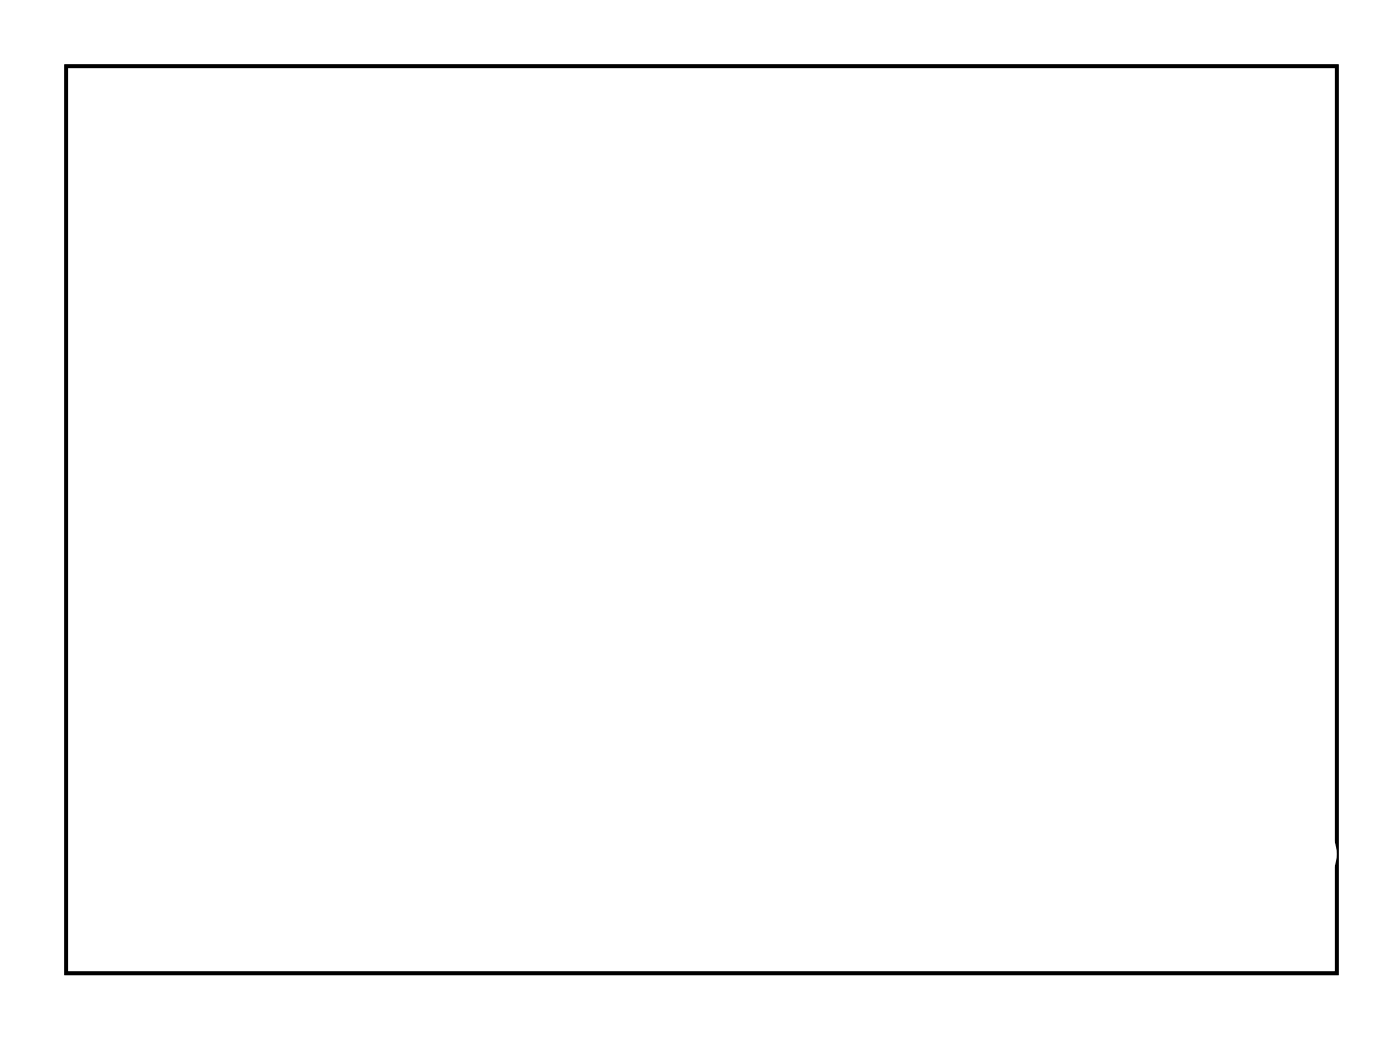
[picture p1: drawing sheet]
<svg xmlns="http://www.w3.org/2000/svg" width="77mm" height="57mm" viewBox="0 0 77 57" stroke-linecap="round" stroke-linejoin="round" font-family="sans-serif">
<path d="M3.6 3.6h69.8v49.8h-69.8z" fill="none" stroke="#000" stroke-width=".2"/>
<path d="M3.6 3.6h69.8v49.8h-69.8zM3.6 3.6v49.8h69.8v-49.8z" fill="#000"/>
<circle cx="26.1" cy="9.3" r=".74" fill="#fff"/>
<circle cx="26.1" cy="9.3" r=".74" fill="none" stroke="#fff" stroke-width=".76" stroke-linecap="butt"/>
<circle cx="28.6" cy="9.3" r=".74" fill="#fff"/>
<circle cx="28.6" cy="9.3" r=".74" fill="none" stroke="#fff" stroke-width=".76" stroke-linecap="butt"/>
<circle cx="31.1" cy="9.3" r=".74" fill="#fff"/>
<circle cx="31.1" cy="9.3" r=".74" fill="none" stroke="#fff" stroke-width=".76" stroke-linecap="butt"/>
<circle cx="33.7" cy="9.3" r=".74" fill="#fff"/>
<circle cx="33.7" cy="9.3" r=".74" fill="none" stroke="#fff" stroke-width=".76" stroke-linecap="butt"/>
<circle cx="36.2" cy="9.3" r=".74" fill="#fff"/>
<circle cx="36.2" cy="9.3" r=".74" fill="none" stroke="#fff" stroke-width=".76" stroke-linecap="butt"/>
<circle cx="38.8" cy="9.3" r=".74" fill="#fff"/>
<circle cx="38.8" cy="9.3" r=".74" fill="none" stroke="#fff" stroke-width=".76" stroke-linecap="butt"/>
<circle cx="8.3" cy="9.3" r=".74" fill="#fff"/>
<circle cx="8.3" cy="9.3" r=".74" fill="none" stroke="#fff" stroke-width=".76" stroke-linecap="butt"/>
<circle cx="10.8" cy="9.3" r=".74" fill="#fff"/>
<circle cx="10.8" cy="9.3" r=".74" fill="none" stroke="#fff" stroke-width=".76" stroke-linecap="butt"/>
<circle cx="13.4" cy="9.3" r=".74" fill="#fff"/>
<circle cx="13.4" cy="9.3" r=".74" fill="none" stroke="#fff" stroke-width=".76" stroke-linecap="butt"/>
<circle cx="15.9" cy="9.3" r=".74" fill="#fff"/>
<circle cx="15.9" cy="9.3" r=".74" fill="none" stroke="#fff" stroke-width=".76" stroke-linecap="butt"/>
<circle cx="18.4" cy="9.3" r=".74" fill="#fff"/>
<circle cx="18.4" cy="9.3" r=".74" fill="none" stroke="#fff" stroke-width=".76" stroke-linecap="butt"/>
<circle cx="21" cy="9.3" r=".74" fill="#fff"/>
<circle cx="21" cy="9.3" r=".74" fill="none" stroke="#fff" stroke-width=".76" stroke-linecap="butt"/>
<circle cx="31.1" cy="49.9" r=".74" fill="#fff"/>
<circle cx="31.1" cy="49.9" r=".74" fill="none" stroke="#fff" stroke-width=".76" stroke-linecap="butt"/>
<circle cx="33.7" cy="49.9" r=".74" fill="#fff"/>
<circle cx="33.7" cy="49.9" r=".74" fill="none" stroke="#fff" stroke-width=".76" stroke-linecap="butt"/>
<circle cx="36.2" cy="49.9" r=".74" fill="#fff"/>
<circle cx="36.2" cy="49.9" r=".74" fill="none" stroke="#fff" stroke-width=".76" stroke-linecap="butt"/>
<circle cx="38.8" cy="49.9" r=".74" fill="#fff"/>
<circle cx="38.8" cy="49.9" r=".74" fill="none" stroke="#fff" stroke-width=".76" stroke-linecap="butt"/>
<circle cx="41.3" cy="49.9" r=".74" fill="#fff"/>
<circle cx="41.3" cy="49.9" r=".74" fill="none" stroke="#fff" stroke-width=".76" stroke-linecap="butt"/>
<circle cx="43.8" cy="49.9" r=".74" fill="#fff"/>
<circle cx="43.8" cy="49.9" r=".74" fill="none" stroke="#fff" stroke-width=".76" stroke-linecap="butt"/>
<circle cx="46.4" cy="49.9" r=".74" fill="#fff"/>
<circle cx="46.4" cy="49.9" r=".74" fill="none" stroke="#fff" stroke-width=".76" stroke-linecap="butt"/>
<circle cx="48.9" cy="49.9" r=".74" fill="#fff"/>
<circle cx="48.9" cy="49.9" r=".74" fill="none" stroke="#fff" stroke-width=".76" stroke-linecap="butt"/>
<circle cx="8.3" cy="49.9" r=".74" fill="#fff"/>
<circle cx="8.3" cy="49.9" r=".74" fill="none" stroke="#fff" stroke-width=".76" stroke-linecap="butt"/>
<circle cx="10.8" cy="49.9" r=".74" fill="#fff"/>
<circle cx="10.8" cy="49.9" r=".74" fill="none" stroke="#fff" stroke-width=".76" stroke-linecap="butt"/>
<circle cx="13.4" cy="49.9" r=".74" fill="#fff"/>
<circle cx="13.4" cy="49.9" r=".74" fill="none" stroke="#fff" stroke-width=".76" stroke-linecap="butt"/>
<circle cx="15.9" cy="49.9" r=".74" fill="#fff"/>
<circle cx="15.9" cy="49.9" r=".74" fill="none" stroke="#fff" stroke-width=".76" stroke-linecap="butt"/>
<circle cx="18.4" cy="49.9" r=".74" fill="#fff"/>
<circle cx="18.4" cy="49.9" r=".74" fill="none" stroke="#fff" stroke-width=".76" stroke-linecap="butt"/>
<circle cx="21" cy="49.9" r=".74" fill="#fff"/>
<circle cx="21" cy="49.9" r=".74" fill="none" stroke="#fff" stroke-width=".76" stroke-linecap="butt"/>
<circle cx="23.5" cy="49.9" r=".74" fill="#fff"/>
<circle cx="23.5" cy="49.9" r=".74" fill="none" stroke="#fff" stroke-width=".76" stroke-linecap="butt"/>
<circle cx="26.1" cy="49.9" r=".74" fill="#fff"/>
<circle cx="26.1" cy="49.9" r=".74" fill="none" stroke="#fff" stroke-width=".76" stroke-linecap="butt"/>
<circle cx="20.9" cy="37.2" r=".72" fill="#fff"/>
<circle cx="20.9" cy="37.2" r=".72" fill="none" stroke="#fff" stroke-width=".69" stroke-linecap="butt"/>
<path d="M20.2 36.5h1.5v1.5h-1.5z" fill="#fff"/>
<path d="M20.2 36.5h1.5v1.5h-1.5z" fill="none" stroke="#fff" stroke-width=".69" stroke-linecap="butt"/>
<circle cx="23.5" cy="37.2" r=".72" fill="#fff"/>
<circle cx="23.5" cy="37.2" r=".72" fill="none" stroke="#fff" stroke-width=".69" stroke-linecap="butt"/>
<circle cx="26" cy="37.2" r=".72" fill="#fff"/>
<circle cx="26" cy="37.2" r=".72" fill="none" stroke="#fff" stroke-width=".69" stroke-linecap="butt"/>
<circle cx="28.6" cy="37.2" r=".72" fill="#fff"/>
<circle cx="28.6" cy="37.2" r=".72" fill="none" stroke="#fff" stroke-width=".69" stroke-linecap="butt"/>
<circle cx="31.1" cy="37.2" r=".72" fill="#fff"/>
<circle cx="31.1" cy="37.2" r=".72" fill="none" stroke="#fff" stroke-width=".69" stroke-linecap="butt"/>
<circle cx="23.5" cy="22" r=".72" fill="#fff"/>
<circle cx="23.5" cy="22" r=".72" fill="none" stroke="#fff" stroke-width=".69" stroke-linecap="butt"/>
<circle cx="26.1" cy="22" r=".72" fill="#fff"/>
<circle cx="26.1" cy="22" r=".72" fill="none" stroke="#fff" stroke-width=".69" stroke-linecap="butt"/>
<circle cx="28.6" cy="22" r=".72" fill="#fff"/>
<circle cx="28.6" cy="22" r=".72" fill="none" stroke="#fff" stroke-width=".69" stroke-linecap="butt"/>
<circle cx="31.1" cy="22" r=".72" fill="#fff"/>
<circle cx="31.1" cy="22" r=".72" fill="none" stroke="#fff" stroke-width=".69" stroke-linecap="butt"/>
<circle cx="21" cy="22" r=".72" fill="#fff"/>
<circle cx="21" cy="22" r=".72" fill="none" stroke="#fff" stroke-width=".69" stroke-linecap="butt"/>
<circle cx="8.2" cy="37.2" r=".72" fill="#fff"/>
<circle cx="8.2" cy="37.2" r=".72" fill="none" stroke="#fff" stroke-width=".69" stroke-linecap="butt"/>
<path d="M7.5 36.5h1.5v1.5h-1.5z" fill="#fff"/>
<path d="M7.5 36.5h1.5v1.5h-1.5z" fill="none" stroke="#fff" stroke-width=".69" stroke-linecap="butt"/>
<circle cx="10.8" cy="37.2" r=".72" fill="#fff"/>
<circle cx="10.8" cy="37.2" r=".72" fill="none" stroke="#fff" stroke-width=".69" stroke-linecap="butt"/>
<circle cx="13.3" cy="37.2" r=".72" fill="#fff"/>
<circle cx="13.3" cy="37.2" r=".72" fill="none" stroke="#fff" stroke-width=".69" stroke-linecap="butt"/>
<circle cx="15.9" cy="37.2" r=".72" fill="#fff"/>
<circle cx="15.9" cy="37.2" r=".72" fill="none" stroke="#fff" stroke-width=".69" stroke-linecap="butt"/>
<circle cx="18.4" cy="37.2" r=".72" fill="#fff"/>
<circle cx="18.4" cy="37.2" r=".72" fill="none" stroke="#fff" stroke-width=".69" stroke-linecap="butt"/>
<circle cx="10.8" cy="22" r=".72" fill="#fff"/>
<circle cx="10.8" cy="22" r=".72" fill="none" stroke="#fff" stroke-width=".69" stroke-linecap="butt"/>
<circle cx="13.4" cy="22" r=".72" fill="#fff"/>
<circle cx="13.4" cy="22" r=".72" fill="none" stroke="#fff" stroke-width=".69" stroke-linecap="butt"/>
<circle cx="15.9" cy="22" r=".72" fill="#fff"/>
<circle cx="15.9" cy="22" r=".72" fill="none" stroke="#fff" stroke-width=".69" stroke-linecap="butt"/>
<circle cx="18.4" cy="22" r=".72" fill="#fff"/>
<circle cx="18.4" cy="22" r=".72" fill="none" stroke="#fff" stroke-width=".69" stroke-linecap="butt"/>
<circle cx="8.3" cy="22" r=".72" fill="#fff"/>
<circle cx="8.3" cy="22" r=".72" fill="none" stroke="#fff" stroke-width=".69" stroke-linecap="butt"/>
<circle cx="10.8" cy="47.4" r=".7" fill="#fff"/>
<circle cx="10.8" cy="47.4" r=".7" fill="none" stroke="#fff" stroke-width=".76" stroke-linecap="butt"/>
<circle cx="10.8" cy="39.8" r=".7" fill="#fff"/>
<circle cx="10.8" cy="39.8" r=".7" fill="none" stroke="#fff" stroke-width=".76" stroke-linecap="butt"/>
<circle cx="8.3" cy="47.4" r=".7" fill="#fff"/>
<circle cx="8.3" cy="47.4" r=".7" fill="none" stroke="#fff" stroke-width=".76" stroke-linecap="butt"/>
<circle cx="8.3" cy="39.8" r=".7" fill="#fff"/>
<circle cx="8.3" cy="39.8" r=".7" fill="none" stroke="#fff" stroke-width=".76" stroke-linecap="butt"/>
<circle cx="18.4" cy="47.4" r=".7" fill="#fff"/>
<circle cx="18.4" cy="47.4" r=".7" fill="none" stroke="#fff" stroke-width=".76" stroke-linecap="butt"/>
<circle cx="18.4" cy="39.8" r=".7" fill="#fff"/>
<circle cx="18.4" cy="39.8" r=".7" fill="none" stroke="#fff" stroke-width=".76" stroke-linecap="butt"/>
<circle cx="15.9" cy="47.4" r=".7" fill="#fff"/>
<circle cx="15.9" cy="47.4" r=".7" fill="none" stroke="#fff" stroke-width=".76" stroke-linecap="butt"/>
<circle cx="15.9" cy="39.8" r=".7" fill="#fff"/>
<circle cx="15.9" cy="39.8" r=".7" fill="none" stroke="#fff" stroke-width=".76" stroke-linecap="butt"/>
<circle cx="23.5" cy="47.4" r=".7" fill="#fff"/>
<circle cx="23.5" cy="47.4" r=".7" fill="none" stroke="#fff" stroke-width=".76" stroke-linecap="butt"/>
<circle cx="23.5" cy="39.8" r=".7" fill="#fff"/>
<circle cx="23.5" cy="39.8" r=".7" fill="none" stroke="#fff" stroke-width=".76" stroke-linecap="butt"/>
<circle cx="28.6" cy="47.4" r=".7" fill="#fff"/>
<circle cx="28.6" cy="47.4" r=".7" fill="none" stroke="#fff" stroke-width=".76" stroke-linecap="butt"/>
<circle cx="28.6" cy="39.8" r=".7" fill="#fff"/>
<circle cx="28.6" cy="39.8" r=".7" fill="none" stroke="#fff" stroke-width=".76" stroke-linecap="butt"/>
<circle cx="38.8" cy="32.2" r=".7" fill="#fff"/>
<circle cx="38.8" cy="32.2" r=".7" fill="none" stroke="#fff" stroke-width=".76" stroke-linecap="butt"/>
<circle cx="38.8" cy="24.5" r=".7" fill="#fff"/>
<circle cx="38.8" cy="24.5" r=".7" fill="none" stroke="#fff" stroke-width=".76" stroke-linecap="butt"/>
<circle cx="33.7" cy="32.2" r=".7" fill="#fff"/>
<circle cx="33.7" cy="32.2" r=".7" fill="none" stroke="#fff" stroke-width=".76" stroke-linecap="butt"/>
<circle cx="33.7" cy="24.5" r=".7" fill="#fff"/>
<circle cx="33.7" cy="24.5" r=".7" fill="none" stroke="#fff" stroke-width=".76" stroke-linecap="butt"/>
<circle cx="31.1" cy="47.4" r=".7" fill="#fff"/>
<circle cx="31.1" cy="47.4" r=".7" fill="none" stroke="#fff" stroke-width=".76" stroke-linecap="butt"/>
<circle cx="31.1" cy="39.8" r=".7" fill="#fff"/>
<circle cx="31.1" cy="39.8" r=".7" fill="none" stroke="#fff" stroke-width=".76" stroke-linecap="butt"/>
<circle cx="21" cy="47.4" r=".7" fill="#fff"/>
<circle cx="21" cy="47.4" r=".7" fill="none" stroke="#fff" stroke-width=".76" stroke-linecap="butt"/>
<circle cx="21" cy="39.8" r=".7" fill="#fff"/>
<circle cx="21" cy="39.8" r=".7" fill="none" stroke="#fff" stroke-width=".76" stroke-linecap="butt"/>
<path d="M58.3 36.4h1.6v1.6h-1.6z" fill="#fff"/>
<path d="M58.3 36.4h1.6v1.6h-1.6z" fill="none" stroke="#fff" stroke-width=".76" stroke-linecap="butt"/>
<circle cx="59.1" cy="37.2" r=".79" fill="#fff"/>
<circle cx="59.1" cy="37.2" r=".79" fill="none" stroke="#fff" stroke-width=".76" stroke-linecap="butt"/>
<circle cx="59.1" cy="34.7" r=".79" fill="#fff"/>
<circle cx="59.1" cy="34.7" r=".79" fill="none" stroke="#fff" stroke-width=".76" stroke-linecap="butt"/>
<circle cx="59.1" cy="32.2" r=".79" fill="#fff"/>
<circle cx="59.1" cy="32.2" r=".79" fill="none" stroke="#fff" stroke-width=".76" stroke-linecap="butt"/>
<path d="M55.8 23.7h1.5v1.6h-1.5z" fill="#fff"/>
<path d="M55.8 23.7h1.5v1.6h-1.5z" fill="none" stroke="#fff" stroke-width=".76" stroke-linecap="butt"/>
<circle cx="56.5" cy="24.5" r=".79" fill="#fff"/>
<circle cx="56.5" cy="24.5" r=".79" fill="none" stroke="#fff" stroke-width=".76" stroke-linecap="butt"/>
<circle cx="56.5" cy="22" r=".79" fill="#fff"/>
<circle cx="56.5" cy="22" r=".79" fill="none" stroke="#fff" stroke-width=".76" stroke-linecap="butt"/>
<circle cx="56.5" cy="19.5" r=".79" fill="#fff"/>
<circle cx="56.5" cy="19.5" r=".79" fill="none" stroke="#fff" stroke-width=".76" stroke-linecap="butt"/>
<path d="M55.8 11h1.5v1.6h-1.5z" fill="#fff"/>
<path d="M55.8 11h1.5v1.6h-1.5z" fill="none" stroke="#fff" stroke-width=".76" stroke-linecap="butt"/>
<circle cx="56.5" cy="11.8" r=".79" fill="#fff"/>
<circle cx="56.5" cy="11.8" r=".79" fill="none" stroke="#fff" stroke-width=".76" stroke-linecap="butt"/>
<circle cx="56.5" cy="9.3" r=".79" fill="#fff"/>
<circle cx="56.5" cy="9.3" r=".79" fill="none" stroke="#fff" stroke-width=".76" stroke-linecap="butt"/>
<circle cx="56.5" cy="6.8" r=".79" fill="#fff"/>
<circle cx="56.5" cy="6.8" r=".79" fill="none" stroke="#fff" stroke-width=".76" stroke-linecap="butt"/>
<path d="M65.9 11.1h1.6v1.5h-1.6z" fill="#fff"/>
<path d="M65.9 11.1h1.6v1.5h-1.6z" fill="none" stroke="#fff" stroke-width=".76" stroke-linecap="butt"/>
<circle cx="66.7" cy="11.8" r=".76" fill="#fff"/>
<circle cx="66.7" cy="11.8" r=".76" fill="none" stroke="#fff" stroke-width=".76" stroke-linecap="butt"/>
<circle cx="66.7" cy="16.9" r=".76" fill="#fff"/>
<circle cx="66.7" cy="16.9" r=".76" fill="none" stroke="#fff" stroke-width=".76" stroke-linecap="butt"/>
<circle cx="66.7" cy="22" r=".76" fill="#fff"/>
<circle cx="66.7" cy="22" r=".76" fill="none" stroke="#fff" stroke-width=".76" stroke-linecap="butt"/>
<circle cx="66.7" cy="27.1" r=".76" fill="#fff"/>
<circle cx="66.7" cy="27.1" r=".76" fill="none" stroke="#fff" stroke-width=".76" stroke-linecap="butt"/>
<circle cx="66.7" cy="32.2" r=".76" fill="#fff"/>
<circle cx="66.7" cy="32.2" r=".76" fill="none" stroke="#fff" stroke-width=".76" stroke-linecap="butt"/>
<circle cx="66.7" cy="37.2" r=".76" fill="#fff"/>
<circle cx="66.7" cy="37.2" r=".76" fill="none" stroke="#fff" stroke-width=".76" stroke-linecap="butt"/>
<path d="M60.8 16.2h1.6v1.5h-1.6z" fill="#fff"/>
<path d="M60.8 16.2h1.6v1.5h-1.6z" fill="none" stroke="#fff" stroke-width=".76" stroke-linecap="butt"/>
<circle cx="61.6" cy="16.9" r=".79" fill="#fff"/>
<circle cx="61.6" cy="16.9" r=".79" fill="none" stroke="#fff" stroke-width=".76" stroke-linecap="butt"/>
<circle cx="61.6" cy="9.3" r=".79" fill="#fff"/>
<circle cx="61.6" cy="9.3" r=".79" fill="none" stroke="#fff" stroke-width=".76" stroke-linecap="butt"/>
<path d="M60.8 28.9h1.6v1.5h-1.6z" fill="#fff"/>
<path d="M60.8 28.9h1.6v1.5h-1.6z" fill="none" stroke="#fff" stroke-width=".76" stroke-linecap="butt"/>
<circle cx="61.6" cy="29.6" r=".79" fill="#fff"/>
<circle cx="61.6" cy="29.6" r=".79" fill="none" stroke="#fff" stroke-width=".76" stroke-linecap="butt"/>
<circle cx="61.6" cy="22" r=".79" fill="#fff"/>
<circle cx="61.6" cy="22" r=".79" fill="none" stroke="#fff" stroke-width=".76" stroke-linecap="butt"/>
<path d="M60.8 41.6h1.6v1.5h-1.6z" fill="#fff"/>
<path d="M60.8 41.6h1.6v1.5h-1.6z" fill="none" stroke="#fff" stroke-width=".76" stroke-linecap="butt"/>
<circle cx="61.6" cy="42.3" r=".79" fill="#fff"/>
<circle cx="61.6" cy="42.3" r=".79" fill="none" stroke="#fff" stroke-width=".76" stroke-linecap="butt"/>
<circle cx="61.6" cy="34.7" r=".79" fill="#fff"/>
<circle cx="61.6" cy="34.7" r=".79" fill="none" stroke="#fff" stroke-width=".76" stroke-linecap="butt"/>
<circle cx="48.9" cy="19.5" r=".7" fill="#fff"/>
<circle cx="48.9" cy="19.5" r=".7" fill="none" stroke="#fff" stroke-width=".76" stroke-linecap="butt"/>
<circle cx="48.9" cy="11.8" r=".7" fill="#fff"/>
<circle cx="48.9" cy="11.8" r=".7" fill="none" stroke="#fff" stroke-width=".76" stroke-linecap="butt"/>
<circle cx="54" cy="37.2" r=".7" fill="#fff"/>
<circle cx="54" cy="37.2" r=".7" fill="none" stroke="#fff" stroke-width=".76" stroke-linecap="butt"/>
<circle cx="54" cy="29.6" r=".7" fill="#fff"/>
<circle cx="54" cy="29.6" r=".7" fill="none" stroke="#fff" stroke-width=".76" stroke-linecap="butt"/>
<circle cx="51.5" cy="42.3" r=".7" fill="#fff"/>
<circle cx="51.5" cy="42.3" r=".7" fill="none" stroke="#fff" stroke-width=".76" stroke-linecap="butt"/>
<circle cx="59.1" cy="42.3" r=".7" fill="#fff"/>
<circle cx="59.1" cy="42.3" r=".7" fill="none" stroke="#fff" stroke-width=".76" stroke-linecap="butt"/>
<circle cx="43.8" cy="22" r=".7" fill="#fff"/>
<circle cx="43.8" cy="22" r=".7" fill="none" stroke="#fff" stroke-width=".76" stroke-linecap="butt"/>
<circle cx="43.8" cy="19.5" r=".7" fill="#fff"/>
<circle cx="43.8" cy="19.5" r=".7" fill="none" stroke="#fff" stroke-width=".76" stroke-linecap="butt"/>
<circle cx="43.8" cy="16.9" r=".7" fill="#fff"/>
<circle cx="43.8" cy="16.9" r=".7" fill="none" stroke="#fff" stroke-width=".76" stroke-linecap="butt"/>
<circle cx="43.8" cy="29.6" r=".7" fill="#fff"/>
<circle cx="43.8" cy="29.6" r=".7" fill="none" stroke="#fff" stroke-width=".76" stroke-linecap="butt"/>
<circle cx="43.8" cy="27.1" r=".7" fill="#fff"/>
<circle cx="43.8" cy="27.1" r=".7" fill="none" stroke="#fff" stroke-width=".76" stroke-linecap="butt"/>
<circle cx="43.8" cy="24.5" r=".7" fill="#fff"/>
<circle cx="43.8" cy="24.5" r=".7" fill="none" stroke="#fff" stroke-width=".76" stroke-linecap="butt"/>
<circle cx="31.1" cy="42.3" r=".7" fill="#fff"/>
<circle cx="31.1" cy="42.3" r=".7" fill="none" stroke="#fff" stroke-width=".76" stroke-linecap="butt"/>
<circle cx="31.1" cy="24.5" r=".7" fill="#fff"/>
<circle cx="31.1" cy="24.5" r=".7" fill="none" stroke="#fff" stroke-width=".76" stroke-linecap="butt"/>
<circle cx="26.1" cy="39.8" r=".7" fill="#fff"/>
<circle cx="26.1" cy="39.8" r=".7" fill="none" stroke="#fff" stroke-width=".76" stroke-linecap="butt"/>
<circle cx="28.6" cy="24.5" r=".7" fill="#fff"/>
<circle cx="28.6" cy="24.5" r=".7" fill="none" stroke="#fff" stroke-width=".76" stroke-linecap="butt"/>
<circle cx="10.8" cy="24.5" r=".7" fill="#fff"/>
<circle cx="10.8" cy="24.5" r=".7" fill="none" stroke="#fff" stroke-width=".76" stroke-linecap="butt"/>
<circle cx="13.4" cy="39.8" r=".7" fill="#fff"/>
<circle cx="13.4" cy="39.8" r=".7" fill="none" stroke="#fff" stroke-width=".76" stroke-linecap="butt"/>
<circle cx="8.3" cy="42.3" r=".7" fill="#fff"/>
<circle cx="8.3" cy="42.3" r=".7" fill="none" stroke="#fff" stroke-width=".76" stroke-linecap="butt"/>
<circle cx="8.3" cy="24.5" r=".7" fill="#fff"/>
<circle cx="8.3" cy="24.5" r=".7" fill="none" stroke="#fff" stroke-width=".76" stroke-linecap="butt"/>
<circle cx="15.9" cy="34.7" r=".7" fill="#fff"/>
<circle cx="15.9" cy="34.7" r=".7" fill="none" stroke="#fff" stroke-width=".76" stroke-linecap="butt"/>
<circle cx="28.6" cy="34.7" r=".7" fill="#fff"/>
<circle cx="28.6" cy="34.7" r=".7" fill="none" stroke="#fff" stroke-width=".76" stroke-linecap="butt"/>
<circle cx="21" cy="42.3" r=".7" fill="#fff"/>
<circle cx="21" cy="42.3" r=".7" fill="none" stroke="#fff" stroke-width=".76" stroke-linecap="butt"/>
<circle cx="8.3" cy="34.7" r=".7" fill="#fff"/>
<circle cx="8.3" cy="34.7" r=".7" fill="none" stroke="#fff" stroke-width=".76" stroke-linecap="butt"/>
<circle cx="23.5" cy="42.3" r=".7" fill="#fff"/>
<circle cx="23.5" cy="42.3" r=".7" fill="none" stroke="#fff" stroke-width=".76" stroke-linecap="butt"/>
<circle cx="10.8" cy="34.7" r=".7" fill="#fff"/>
<circle cx="10.8" cy="34.7" r=".7" fill="none" stroke="#fff" stroke-width=".76" stroke-linecap="butt"/>
<circle cx="15.9" cy="24.5" r=".7" fill="#fff"/>
<circle cx="15.9" cy="24.5" r=".7" fill="none" stroke="#fff" stroke-width=".76" stroke-linecap="butt"/>
<circle cx="28.6" cy="19.5" r=".7" fill="#fff"/>
<circle cx="28.6" cy="19.5" r=".7" fill="none" stroke="#fff" stroke-width=".76" stroke-linecap="butt"/>
<circle cx="18.4" cy="24.5" r=".7" fill="#fff"/>
<circle cx="18.4" cy="24.5" r=".7" fill="none" stroke="#fff" stroke-width=".76" stroke-linecap="butt"/>
<circle cx="31.1" cy="19.5" r=".7" fill="#fff"/>
<circle cx="31.1" cy="19.5" r=".7" fill="none" stroke="#fff" stroke-width=".76" stroke-linecap="butt"/>
<circle cx="66.7" cy="43.8" r="1.52" fill="#fff"/>
<circle cx="66.7" cy="43.8" r="1.52" fill="none" stroke="#fff" stroke-width=".76" stroke-linecap="butt"/>
<circle cx="66.7" cy="49.9" r="1.52" fill="#fff"/>
<circle cx="66.7" cy="49.9" r="1.52" fill="none" stroke="#fff" stroke-width=".76" stroke-linecap="butt"/>
<circle cx="71.5" cy="46.9" r="1.52" fill="#fff"/>
<circle cx="71.5" cy="46.9" r="1.52" fill="none" stroke="#fff" stroke-width=".76" stroke-linecap="butt"/>
<circle cx="38.8" cy="16.9" r=".7" fill="#fff"/>
<circle cx="38.8" cy="16.9" r=".7" fill="none" stroke="#fff" stroke-width=".76" stroke-linecap="butt"/>
<circle cx="32.3" cy="16.9" r=".7" fill="#fff"/>
<circle cx="32.3" cy="16.9" r=".7" fill="none" stroke="#fff" stroke-width=".76" stroke-linecap="butt"/>
<circle cx="38.8" cy="12.4" r=".7" fill="#fff"/>
<circle cx="38.8" cy="12.4" r=".7" fill="none" stroke="#fff" stroke-width=".76" stroke-linecap="butt"/>
<circle cx="32.3" cy="12.4" r=".7" fill="#fff"/>
<circle cx="32.3" cy="12.4" r=".7" fill="none" stroke="#fff" stroke-width=".76" stroke-linecap="butt"/>
<circle cx="13.4" cy="16.9" r=".7" fill="#fff"/>
<circle cx="13.4" cy="16.9" r=".7" fill="none" stroke="#fff" stroke-width=".76" stroke-linecap="butt"/>
<circle cx="6.9" cy="16.9" r=".7" fill="#fff"/>
<circle cx="6.9" cy="16.9" r=".7" fill="none" stroke="#fff" stroke-width=".76" stroke-linecap="butt"/>
<circle cx="13.4" cy="12.4" r=".7" fill="#fff"/>
<circle cx="13.4" cy="12.4" r=".7" fill="none" stroke="#fff" stroke-width=".76" stroke-linecap="butt"/>
<circle cx="6.9" cy="12.4" r=".7" fill="#fff"/>
<circle cx="6.9" cy="12.4" r=".7" fill="none" stroke="#fff" stroke-width=".76" stroke-linecap="butt"/>
<circle cx="23.5" cy="9.3" r=".7" fill="#fff"/>
<circle cx="23.5" cy="9.3" r=".7" fill="none" stroke="#fff" stroke-width=".76" stroke-linecap="butt"/>
<circle cx="23.5" cy="16.9" r=".7" fill="#fff"/>
<circle cx="23.5" cy="16.9" r=".7" fill="none" stroke="#fff" stroke-width=".76" stroke-linecap="butt"/>
<circle cx="26.1" cy="19.5" r=".7" fill="#fff"/>
<circle cx="26.1" cy="19.5" r=".7" fill="none" stroke="#fff" stroke-width=".76" stroke-linecap="butt"/>
<circle cx="26.1" cy="11.8" r=".7" fill="#fff"/>
<circle cx="26.1" cy="11.8" r=".7" fill="none" stroke="#fff" stroke-width=".76" stroke-linecap="butt"/>
</svg>
